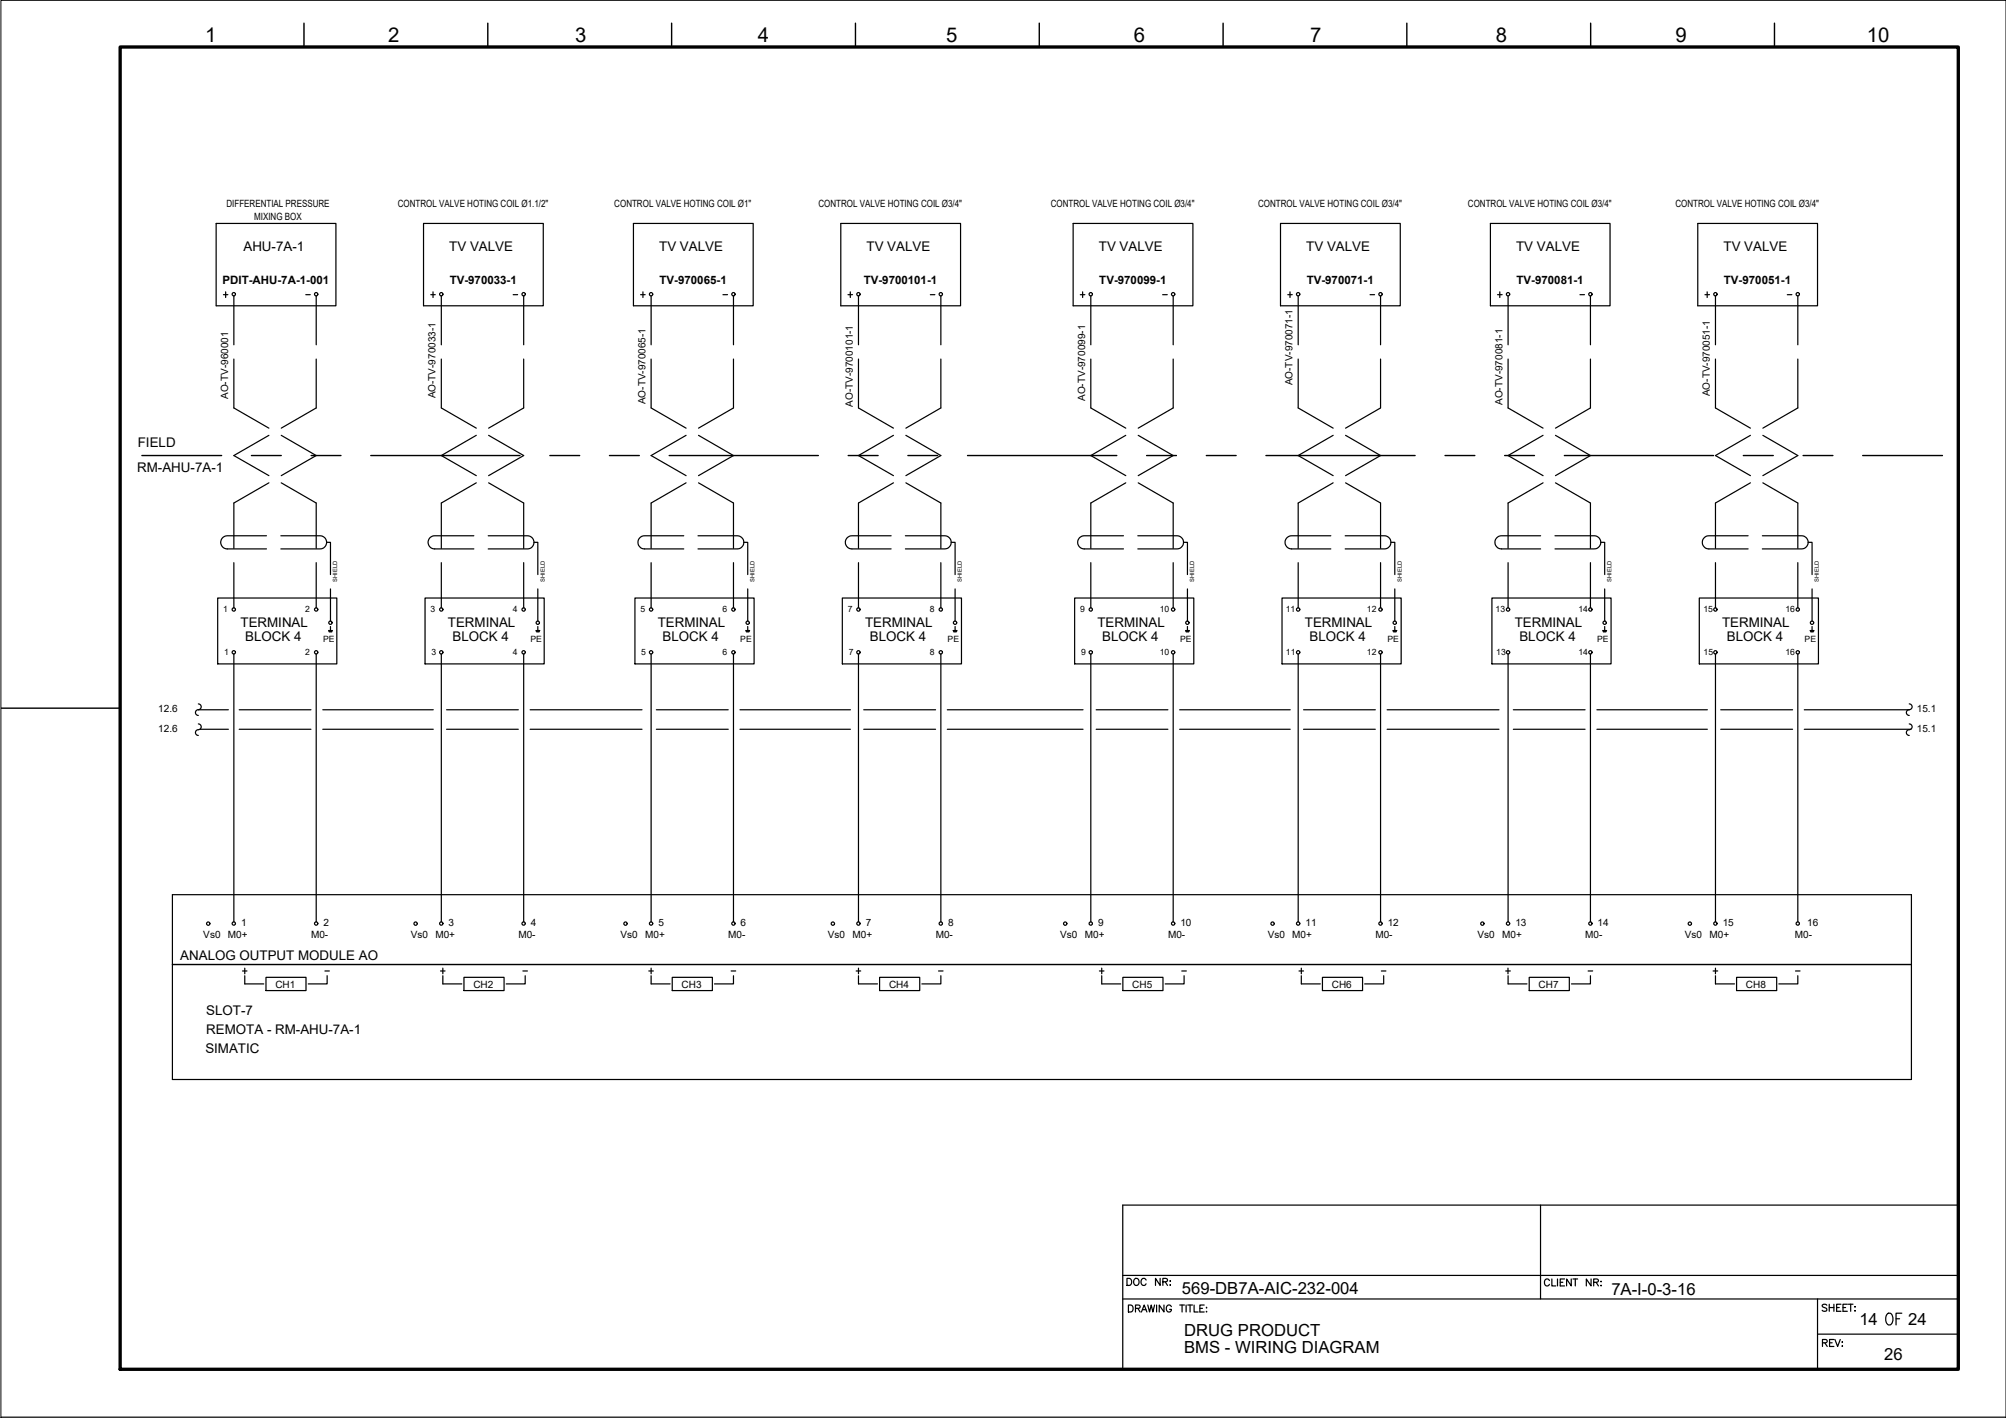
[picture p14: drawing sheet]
<svg xmlns="http://www.w3.org/2000/svg" width="420mm" height="297mm" viewBox="0 0 420 297" stroke-linecap="round" stroke-linejoin="round" font-family="sans-serif">
<defs><g id="words">
<text font-size="5.7" x="394.1" y="278.7">OF</text>
<g font-size="4.3">
<text x="42.9" y="8.8">1</text>
<text x="81.3" y="8.8">2</text>
<text x="120.5" y="8.8">3</text>
<text x="158.7" y="8.8">4</text>
<text x="198.2" y="8.8">5</text>
<text x="237.5" y="8.8">6</text>
<text x="274.4" y="8.8">7</text>
<text x="313.3" y="8.8">8</text>
<text x="350.9" y="8.8">9</text>
<text x="391" y="8.8">10</text>
</g>
<g font-size="4">
<text x="89.3" y="63.5">+</text>
<text x="176.7" y="63.5">+</text>
<text x="225.4" y="63.5">+</text>
<text x="268.8" y="63.5">+</text>
</g>
<g font-size="3.5">
<text x="247.5" y="271.1">569-DB7A-AIC-232-004</text>
<text x="337.5" y="271.2">7A-I-0-3-16</text>
<text x="248" y="279.9">DRUG PRODUCT</text>
<text x="389.4" y="277.5">14</text>
<text x="399.6" y="277.5">24</text>
<text x="248" y="283.5">BMS - WIRING DIAGRAM</text>
<text x="394.6" y="284.8">26</text>
</g>
<g font-size="2.8">
<text x="51" y="52.6">AHU-7A-1</text>
<text x="94.1" y="52.6">TV VALVE</text>
<text x="138.1" y="52.6">TV VALVE</text>
<text x="181.5" y="52.6">TV VALVE</text>
<text x="230.2" y="52.6">TV VALVE</text>
<text x="273.6" y="52.6">TV VALVE</text>
<text x="317.6" y="52.6">TV VALVE</text>
<text x="361" y="52.6">TV VALVE</text>
<text x="28.9" y="93.7">FIELD</text>
<text x="28.7" y="98.8">RM-AHU-7A-1</text>
<text x="50.4" y="131.4">TERMINAL</text>
<text x="93.8" y="131.4">TERMINAL</text>
<text x="137.8" y="131.4">TERMINAL</text>
<text x="181.2" y="131.4">TERMINAL</text>
<text x="229.9" y="131.4">TERMINAL</text>
<text x="273.3" y="131.4">TERMINAL</text>
<text x="317.3" y="131.4">TERMINAL</text>
<text x="360.7" y="131.4">TERMINAL</text>
<text x="51.4" y="134.3">BLOCK 4</text>
<text x="94.8" y="134.3">BLOCK 4</text>
<text x="138.8" y="134.3">BLOCK 4</text>
<text x="182.2" y="134.3">BLOCK 4</text>
<text x="230.9" y="134.3">BLOCK 4</text>
<text x="274.3" y="134.3">BLOCK 4</text>
<text x="318.2" y="134.3">BLOCK 4</text>
<text x="361.7" y="134.3">BLOCK 4</text>
<text x="37.8" y="201.2">ANALOG OUTPUT MODULE AO</text>
<text x="43.2" y="212.5">SLOT-7</text>
<text x="43" y="220.5">SIMATIC</text>
<text x="43.2" y="216.7">REMOTA - RM-AHU-7A-1</text>
</g>
<g font-size="2.6">
<text x="63.1" y="62.8">-</text>
<text x="106.5" y="62.8">-</text>
<text x="150.6" y="62.8">-</text>
<text x="194" y="62.8">-</text>
<text x="242.7" y="62.8">-</text>
<text x="286.1" y="62.8">-</text>
<text x="330.2" y="62.8">-</text>
<text x="373.6" y="62.8">-</text>
<text x="67" y="204.6">-</text>
<text x="108.7" y="204.6">-</text>
<text x="152.4" y="204.6">-</text>
<text x="195.8" y="204.6">-</text>
<text x="246.6" y="204.6">-</text>
<text x="288.6" y="204.6">-</text>
<text x="331.6" y="204.6">-</text>
<text x="375.4" y="204.6">-</text>
</g>
<g font-size="2.4">
<text x="46.6" y="59.5">PDIT-AHU-7A-1-001</text>
<text x="94.2" y="59.5">TV-970033-1</text>
<text x="138.2" y="59.5">TV-970065-1</text>
<text x="180.9" y="59.5">TV-9700101-1</text>
<text x="230.3" y="59.5">TV-970099-1</text>
<text x="273.7" y="59.5">TV-970071-1</text>
<text x="317.6" y="59.5">TV-970081-1</text>
<text x="361.1" y="59.5">TV-970051-1</text>
</g>
<g font-size="2.1">
<text x="47.4" y="43.5">DIFFERENTIAL PRESSURE</text>
<text x="53.2" y="46">MIXING BOX</text>
<text x="83.3" y="43.4">CONTROL VALVE HOTING COIL Ø1.1/2&quot;</text>
<text x="128.7" y="43.4">CONTROL VALVE HOTING COIL Ø1&quot;</text>
<text x="171.4" y="43.4">CONTROL VALVE HOTING COIL Ø3/4&quot;</text>
<text x="220.1" y="43.4">CONTROL VALVE HOTING COIL Ø3/4&quot;</text>
<text x="263.5" y="43.4">CONTROL VALVE HOTING COIL Ø3/4&quot;</text>
<text x="307.5" y="43.4">CONTROL VALVE HOTING COIL Ø3/4&quot;</text>
<text x="350.9" y="43.4">CONTROL VALVE HOTING COIL Ø3/4&quot;</text>
<text x="47.8" y="83.6" transform="rotate(-90 47.8 83.6)">AO-TV-960001</text>
<text x="91.2" y="83.5" transform="rotate(-90 91.2 83.5)">AO-TV-970033-1</text>
<text x="227.3" y="84" transform="rotate(-90 227.3 84)">AO-TV-970099-1</text>
<text x="270.7" y="80.7" transform="rotate(-90 270.7 80.7)">AO-TV-970071-1</text>
<text x="358.1" y="83" transform="rotate(-90 358.1 83)">AO-TV-970051-1</text>
<text x="135.2" y="84.7" transform="rotate(-90 135.2 84.7)">AO-TV-970065-1</text>
<text x="178.6" y="85.2" transform="rotate(-90 178.6 85.2)">AO-TV-9700101-1</text>
<text x="314.7" y="84.8" transform="rotate(-90 314.7 84.8)">AO-TV-970081-1</text>
<text x="33.1" y="149.2">12.6</text>
<text x="401.5" y="149.2">15.1</text>
<text x="33.1" y="153.4">12.6</text>
<text x="401.5" y="153.4">15.1</text>
<text x="42.6" y="196.5">Vs0</text>
<text x="47.8" y="196.5">M0+</text>
<text x="50.5" y="193.9">1</text>
<text x="65.2" y="196.5">M0-</text>
<text x="67.7" y="193.9">2</text>
<text x="86" y="196.5">Vs0</text>
<text x="91.2" y="196.5">M0+</text>
<text x="93.9" y="193.9">3</text>
<text x="108.6" y="196.5">M0-</text>
<text x="111.2" y="193.9">4</text>
<text x="130" y="196.5">Vs0</text>
<text x="135.1" y="196.5">M0+</text>
<text x="137.9" y="193.9">5</text>
<text x="152.5" y="196.5">M0-</text>
<text x="155.1" y="193.9">6</text>
<text x="173.4" y="196.5">Vs0</text>
<text x="178.6" y="196.5">M0+</text>
<text x="181.3" y="193.9">7</text>
<text x="196" y="196.5">M0-</text>
<text x="198.6" y="193.9">8</text>
<text x="222.1" y="196.5">Vs0</text>
<text x="227.2" y="196.5">M0+</text>
<text x="230" y="193.9">9</text>
<text x="244.6" y="196.5">M0-</text>
<text x="247.2" y="193.9">10</text>
<text x="265.5" y="196.5">Vs0</text>
<text x="270.7" y="196.5">M0+</text>
<text x="273.4" y="193.9">11</text>
<text x="288.1" y="196.5">M0-</text>
<text x="290.7" y="193.9">12</text>
<text x="309.5" y="196.5">Vs0</text>
<text x="314.6" y="196.5">M0+</text>
<text x="317.4" y="193.9">13</text>
<text x="332" y="196.5">M0-</text>
<text x="334.6" y="193.9">14</text>
<text x="352.9" y="196.5">Vs0</text>
<text x="358.1" y="196.5">M0+</text>
<text x="360.8" y="193.9">15</text>
<text x="375.9" y="196.5">M0-</text>
<text x="378.5" y="193.9">16</text>
<text x="57.7" y="206.9">CH1</text>
<text x="99.1" y="206.9">CH2</text>
<text x="142.8" y="206.9">CH3</text>
<text x="186.2" y="206.9">CH4</text>
<text x="237.2" y="206.9">CH5</text>
<text x="279" y="206.9">CH6</text>
<text x="322.3" y="206.9">CH7</text>
<text x="365.7" y="206.9">CH8</text>
</g>
<g font-size="1.8">
<text x="46.8" y="128.2">1</text>
<text x="63.9" y="128.3">2</text>
<text x="90.2" y="128.2">3</text>
<text x="107.4" y="128.3">4</text>
<text x="134.1" y="128.2">5</text>
<text x="151.3" y="128.3">6</text>
<text x="177.6" y="128.2">7</text>
<text x="194.8" y="128.3">8</text>
<text x="226.3" y="128.2">9</text>
<text x="242.9" y="128.3">10</text>
<text x="269.3" y="128.2">11</text>
<text x="286.3" y="128.3">12</text>
<text x="313.3" y="128.2">13</text>
<text x="330.6" y="128.3">14</text>
<text x="356.8" y="128.2">15</text>
<text x="374" y="128.3">16</text>
<text x="46.9" y="137.1">1</text>
<text x="63.9" y="137.2">2</text>
<text x="67.7" y="134.4">PE</text>
<text x="90.4" y="137.1">3</text>
<text x="107.4" y="137.2">4</text>
<text x="111.1" y="134.4">PE</text>
<text x="134.3" y="137.1">5</text>
<text x="151.3" y="137.2">6</text>
<text x="155" y="134.4">PE</text>
<text x="177.8" y="137.1">7</text>
<text x="194.8" y="137.2">8</text>
<text x="198.5" y="134.4">PE</text>
<text x="226.4" y="137.1">9</text>
<text x="242.9" y="137.2">10</text>
<text x="247.2" y="134.4">PE</text>
<text x="269.3" y="137.1">11</text>
<text x="286.3" y="137.2">12</text>
<text x="290.6" y="134.4">PE</text>
<text x="313.4" y="137.1">13</text>
<text x="330.6" y="137.2">14</text>
<text x="334.5" y="134.4">PE</text>
<text x="356.8" y="137.1">15</text>
<text x="374" y="137.2">16</text>
<text x="378" y="134.4">PE</text>
</g>
<g font-size="1.2">
<text x="70.7" y="121.8" transform="rotate(-90 70.7 121.8)">SHIELD</text>
<text x="114.1" y="121.8" transform="rotate(-90 114.1 121.8)">SHIELD</text>
<text x="158" y="121.8" transform="rotate(-90 158 121.8)">SHIELD</text>
<text x="201.5" y="121.8" transform="rotate(-90 201.5 121.8)">SHIELD</text>
<text x="250.1" y="121.8" transform="rotate(-90 250.1 121.8)">SHIELD</text>
<text x="293.6" y="121.8" transform="rotate(-90 293.6 121.8)">SHIELD</text>
<text x="337.5" y="121.8" transform="rotate(-90 337.5 121.8)">SHIELD</text>
<text x="381" y="121.8" transform="rotate(-90 381 121.8)">SHIELD</text>
</g>
</g></defs>
<!-- layer: G-TTLB-TTLB -->
<path d="M25.2 9.8h385v277h-385z" fill="none" stroke="#000" stroke-width=".7"/>
<!-- layer: G-TTLB-OTLN -->
<path d="M.2 296.8h419.9" fill="none" stroke="#000" stroke-width=".21"/>
<!-- layer: G-TTLB-INDX -->
<path d="M63.7 4.9v4.9M102.2 4.9v4.9M140.7 4.9v4.9M179.2 4.9v4.9M217.7 4.9v4.9M256.2 4.9v4.9M294.7 4.9v4.9M333.2 4.9v4.9M371.7 4.9v4.9M.2 148.3h25" fill="none" stroke="#000" stroke-width=".3"/>
<!-- layer: LGSP IA4$0$LG_PLOT -->
<path d="M322.7 252.4v19.7M235.2 267.2h175M235.2 272.1h175M380.7 279.5h29.5M380.7 272.1v14.7M235.2 286.8h175" fill="none" stroke="#000" stroke-width=".25"/>
<!-- layer: LG_PLOT -->
<g fill="none" stroke="#000" stroke-width=".25">
<path d="M410.2 252.4h-175v34.4M236.1 267.8h.4a.8 .8 0 0 1 .5 .7 .8 .8 0 0 1-.5 .8h-.4zM236.3 273.4h.5a.78 .78 0 0 1 .5 .7 .78 .78 0 0 1-.5 .7h-.5zM237.6 268a.54 .54 0 0 1 .6-.2 .54 .54 0 0 1 .4 .6v.3a.56 .56 0 0 1-.6 .6 .56 .56 0 0 1-.6-.6zM237.8 274.1l.9-.1v-.5l-.9-.1v1.4M238.3 274.1l.5 .7M239.1 274.8l.5-1.4 .6 1.4M239.3 274.3h.7M240.1 268.1a.54 .54 0 0 0-.7-.3 .54 .54 0 0 0-.4 .6v.3a.55 .55 0 0 0 .4 .6 .55 .55 0 0 0 .7-.4M240.4 273.4l.4 1.4 .3-1.4 .4 1.4 .3-1.4M242.3 273.4v1.4M243 267.8v1.5l-1-1.5v1.5"/>
<path d="M243.6 268.5l.8-.1 .1-.2v-.3l-.9-.1v1.5M243.8 273.4v1.4l-1-1.4v1.4M244.1 268.5l.4 .8M245 268.4h.2zM245 269.2h.2zM245.3 273.7a.55 .55 0 0 0-.6-.3 .55 .55 0 0 0-.4 .5v.4a.53 .53 0 0 0 .5 .5 .53 .53 0 0 0 .5-.5h-.3M247.1 273.4h1M247.6 273.4v1.4M248.4 273.4v1.4M248.8 273.4h1M249.3 273.4v1.4M250.1 273.4v1.4h.9"/>
<path d="M251.3 274.1h.6M252.2 273.4h-.9v1.4h.9M252.6 273.9h.2zM252.6 274.8h.2zM324.5 268.3a.54 .54 0 0 0-.6-.4 .54 .54 0 0 0-.4 .6v.3a.54 .54 0 0 0 .4 .6 .54 .54 0 0 0 .6-.4M325 267.9v1.5h.9M326.2 267.9v1.5M326.8 268.6h.5M327.7 267.9h-.9v1.5h.9M329.1 267.9v1.5l-1-1.5v1.5M329.5 267.9h.9M329.9 267.9v1.5"/>
<path d="M333.2 267.9v1.5l-.9-1.5v1.5M333.8 268.6l.8-.1 .2-.3-.4-.3h-.6v1.5M334.3 268.6l.5 .8M335.3 268.5h.1zM335.3 269.2v.2zM382.6 273.4a.55 .55 0 0 0-.5-.2 .55 .55 0 0 0-.4 .4l.9 .7v.2l-.3 .2-.6-.2M383.1 273.2v1.5M383.1 273.9h1M384.1 273.2v1.5M384.7 273.9h.5M385.6 273.2h-.9v1.5h.9M386 273.9h.6"/>
<path d="M386.9 273.2h-.9v1.5h.9M387.1 273.2h1M387.6 273.2v1.5M388.5 273.7v.1zM388.5 274.5v.2zM381.7 281.3l.9-.1 .1-.3-.3-.3h-.7v1.5M382.2 281.3l.5 .8M383.2 281.3h.6M384.1 280.6h-.9v1.5h.9M384.3 280.6l.6 1.5 .5-1.5M385.8 281.1h.1zM385.8 282h.1z"/>
</g>
<!-- layer: I_LIMIT_LINE -->
<g fill="none" stroke="#000" stroke-width=".3">
<path d="M29.7 95.4h16.7M52.7 95.4h6.2M65.2 95.4h6.2M77.7 95.4h31.2M115.2 95.4h6.2M127.7 95.4h6.2M140.2 95.4h31.2M177.7 95.4h6.2M190.2 95.4h6.2M202.6 95.4h31.3M240.2 95.4h6.2M252.7 95.4h6.2"/>
<path d="M265.2 95.4h31.2M302.7 95.4h6.2M315.2 95.4h6.2M327.7 95.4h31.2M365.1 95.4h6.3M377.7 95.4h6.2M390.1 95.4h16.7"/>
</g>
<!-- layer: 0 -->
<g fill="none" stroke="#000" stroke-width=".25">
<path d="M41.6 148.7h6.2M41.9 152.8h5.9M50.1 148.7h15M50.1 152.8h15M67.6 148.7h23.1M67.6 152.8h23.1M93.5 148.7h15.1M93.5 152.8h15.1M111 148.7h23.5M111 152.8h23.5M137.5 148.7h15M137.5 152.8h15"/>
<path d="M155 148.7h23.1M155 152.8h23.1M180.9 148.7h15.1M180.9 152.8h15.1M198.4 148.7h28.4M198.4 152.8h28.4M229.6 148.7h15M229.6 152.8h15M247.1 148.7h23.1M247.1 152.8h23.1M273 148.7h15.1M273 152.8h15.1"/>
<path d="M290.5 148.7h23.5M290.5 152.8h23.5M317 148.7h15M317 152.8h15M334.5 148.7h23.1M334.5 152.8h23.1M360.4 148.7h15.1M360.4 152.8h15.1M377.9 148.7h22M377.9 152.8h22.3M400.3 187.4v38.7"/>
</g>
<!-- layer: I_DATA -->
<g fill="none" stroke="#000" stroke-width=".25">
<path d="M45.3 46.8h25.1v17.3h-25.1zM88.7 46.8h25.1v17.3h-25.1zM132.7 46.8h25.1v17.3h-25.1zM176.1 46.8h25.1v17.3h-25.1zM224.8 46.8h25.1v17.3h-25.1zM268.2 46.8h25.1v17.3h-25.1zM312.2 46.8h25v17.3h-25zM355.6 46.8h25.1v17.3h-25.1zM46.8 61.7h.9M47.3 61.1v1.2M134.2 61.7h.9M134.7 61.1v1.2"/>
<path d="M313.7 61.7h.9M314.1 61.1v1.2M357.1 61.7h1M357.6 61.1v1.2M45.6 125.3h24.9v13.8h-24.9zM68.8 132.1h.8M68.9 132.2h.7M69 132.4h.5M69.2 131.2v.9M89 125.3h25v13.8h-25zM112.2 132.1h.9M112.3 132.2h.7"/>
<path d="M112.4 132.4h.5M112.6 131.2v.9M133 125.3h24.9v13.8h-24.9zM156.2 132.1h.8M156.3 132.2h.7M156.3 132.4h.6M156.6 131.2v.9M176.4 125.3h25v13.8h-25zM199.6 132.1h.8M199.7 132.2h.7M199.8 132.4h.5M200 131.2v.9"/>
<path d="M225.1 125.3h24.9v13.8h-24.9zM248.3 132.1h.8M248.4 132.2h.6M248.5 132.4h.5M248.7 131.2v.9M268.5 125.3h25v13.8h-25zM291.7 132.1h.9M291.8 132.2h.7M291.9 132.4h.5M292.1 131.2v.9M312.5 125.3h24.9v13.8h-24.9zM335.7 132.1h.8"/>
<path d="M335.8 132.2h.6M335.8 132.4h.6M336.1 131.2v.9M355.9 125.3h25v13.8h-25zM379.1 132.1h.8M379.2 132.2h.7M379.3 132.4h.5M379.5 131.2v.9M400.3 187.4h-364.2v38.7h364.2M36.1 202h364.2M50.8 203.4h.9M51.3 204.4v1.7h3.9"/>
<path d="M51.3 202.8v1.2M55.7 204.7h8.4v2.8h-8.4zM68.5 204.4v1.7h-3.9M92.3 203.4h.9M92.8 204.4v1.7h3.9M92.8 202.8v1.2M97.2 204.7h8.4v2.8h-8.4zM110 204.4v1.7h-4M135.9 203.4h.9M136.4 204.4v1.7h4M136.4 202.8v1.2M140.8 204.7h8.4v2.8h-8.4z"/>
<path d="M153.6 204.4v1.7h-4M179.3 203.4h1M179.8 204.4v1.7h4M179.8 202.8v1.2M184.2 204.7h8.4v2.8h-8.4zM197.1 204.4v1.7h-4M230.3 203.4h.9M230.8 202.8v1.2M230.8 204.4v1.7h3.9M235.2 204.7h8.4v2.8h-8.4zM248 204.4v1.7h-3.9M272.1 203.4h.9"/>
<path d="M272.6 204.4v1.7h3.9M272.6 202.8v1.2M277 204.7h8.4v2.8h-8.4zM289.8 204.4v1.7h-4M315.4 203.4h.9M315.8 202.8v1.2M315.9 204.4v1.7h3.9M320.3 204.7h8.4v2.8h-8.4zM333.1 204.4v1.7h-4M358.8 203.4h1M359.3 204.4v1.7h4M359.3 202.8v1.2"/>
<path d="M363.7 204.7h8.4v2.8h-8.4zM376.6 204.4v1.7h-4"/>
<circle cx="49" cy="61.6" r=".35"/>
<circle cx="136.4" cy="61.6" r=".35"/>
<circle cx="315.9" cy="61.6" r=".35"/>
<circle cx="359.3" cy="61.6" r=".35"/>
<circle cx="49" cy="127.7" r=".35"/>
<circle cx="49" cy="136.6" r=".35"/>
<circle cx="66.2" cy="136.6" r=".35"/>
<circle cx="66.2" cy="127.7" r=".35"/>
<circle cx="69.2" cy="130.4" r=".35"/>
<circle cx="92.4" cy="127.7" r=".35"/>
<circle cx="92.4" cy="136.6" r=".35"/>
<circle cx="109.7" cy="136.6" r=".35"/>
<circle cx="109.7" cy="127.7" r=".35"/>
<circle cx="112.6" cy="130.4" r=".35"/>
<circle cx="136.4" cy="136.6" r=".35"/>
<circle cx="136.4" cy="127.7" r=".35"/>
<circle cx="153.6" cy="127.7" r=".35"/>
<circle cx="153.6" cy="136.6" r=".35"/>
<circle cx="156.6" cy="130.4" r=".35"/>
<circle cx="179.8" cy="127.7" r=".35"/>
<circle cx="179.8" cy="136.6" r=".35"/>
<circle cx="197.1" cy="127.7" r=".35"/>
<circle cx="197.1" cy="136.6" r=".35"/>
<circle cx="200" cy="130.4" r=".35"/>
<circle cx="228.5" cy="127.7" r=".35"/>
<circle cx="228.5" cy="136.6" r=".35"/>
<circle cx="245.7" cy="136.6" r=".35"/>
<circle cx="245.7" cy="127.7" r=".35"/>
<circle cx="248.7" cy="130.4" r=".35"/>
<circle cx="271.9" cy="127.7" r=".35"/>
<circle cx="271.9" cy="136.6" r=".35"/>
<circle cx="289.1" cy="136.6" r=".35"/>
<circle cx="289.1" cy="127.7" r=".35"/>
<circle cx="292.1" cy="130.4" r=".35"/>
<circle cx="315.9" cy="136.6" r=".35"/>
<circle cx="315.9" cy="127.7" r=".35"/>
<circle cx="333.1" cy="127.7" r=".35"/>
<circle cx="333.1" cy="136.6" r=".35"/>
<circle cx="336.1" cy="130.4" r=".35"/>
<circle cx="359.3" cy="127.7" r=".35"/>
<circle cx="359.3" cy="136.6" r=".35"/>
<circle cx="376.5" cy="127.7" r=".35"/>
<circle cx="376.5" cy="136.6" r=".35"/>
<circle cx="379.5" cy="130.4" r=".35"/>
<circle cx="43.6" cy="193.5" r=".35"/>
<circle cx="49" cy="193.5" r=".35"/>
<circle cx="66.2" cy="193.5" r=".35"/>
<circle cx="87" cy="193.5" r=".35"/>
<circle cx="92.4" cy="193.5" r=".35"/>
<circle cx="109.7" cy="193.5" r=".35"/>
<circle cx="131" cy="193.5" r=".35"/>
<circle cx="136.4" cy="193.5" r=".35"/>
<circle cx="153.6" cy="193.5" r=".35"/>
<circle cx="174.4" cy="193.5" r=".35"/>
<circle cx="179.8" cy="193.5" r=".35"/>
<circle cx="197.1" cy="193.5" r=".35"/>
<circle cx="223.1" cy="193.5" r=".35"/>
<circle cx="228.5" cy="193.5" r=".35"/>
<circle cx="245.7" cy="193.5" r=".35"/>
<circle cx="266.5" cy="193.5" r=".35"/>
<circle cx="271.9" cy="193.5" r=".35"/>
<circle cx="289.1" cy="193.5" r=".35"/>
<circle cx="310.5" cy="193.5" r=".35"/>
<circle cx="315.9" cy="193.5" r=".35"/>
<circle cx="333.1" cy="193.5" r=".35"/>
<circle cx="353.9" cy="193.5" r=".35"/>
<circle cx="359.3" cy="193.5" r=".35"/>
<circle cx="376.5" cy="193.5" r=".35"/>
</g>
<!-- layer: I_TABS -->
<g fill="none" stroke="#000" stroke-width=".25">
<path d="M49 62v10.2M49 75.2v10.3l7.3 4.2M66.2 62v10.2M66.2 75.2v10.3l-7.3 4.2M92.4 62v10.2M92.4 75.2v10.3l7.4 4.2M109.7 62v10.2M109.7 75.2v10.3l-7.4 4.2M136.4 62v10.2M136.4 75.2v10.3l7.3 4.2M153.6 62v10.2M153.6 75.2v10.3l-7.3 4.2"/>
<path d="M179.8 62v10.2M179.8 75.2v10.3l7.3 4.2M197.1 62v10.2M197.1 75.2v10.3l-7.4 4.2M228.5 62v10.2M228.5 75.2v10.3l7.3 4.2M245.7 62v10.2M245.7 75.2v10.3l-7.3 4.2M271.9 62v10.2M271.9 75.2v10.3l7.3 4.2M289.2 62v10.2M289.2 75.2v10.3l-7.4 4.2"/>
<path d="M315.9 62v10.2M315.9 75.2v10.3l7.3 4.2M333.1 62v10.2M333.1 75.2v10.3l-7.3 4.2M359.3 62v10.2M359.3 75.2v10.3l7.3 4.2M376.6 62v10.2M376.6 75.2v10.3l-7.4 4.2M56.3 91.2l-7.3 4.2 7.3 4.2M58.9 91.2l7.3 4.2-7.3 4.2M99.8 91.2l-7.4 4.2 7.4 4.2M102.3 91.2l7.4 4.2-7.4 4.2"/>
<path d="M143.7 91.2l-7.3 4.2 7.3 4.2M146.3 91.2l7.3 4.2-7.3 4.2M187.1 91.2l-7.3 4.2 7.3 4.2M189.7 91.2l7.4 4.2-7.4 4.2M235.8 91.2l-7.3 4.2 7.3 4.2M238.4 91.2l7.3 4.2-7.3 4.2M279.2 91.2l-7.3 4.2 7.3 4.2M281.8 91.2l7.4 4.2-7.4 4.2M323.2 91.2l-7.3 4.2 7.3 4.2M325.8 91.2l7.3 4.2-7.3 4.2M366.6 91.2l-7.3 4.2 7.3 4.2M369.2 91.2l7.4 4.2-7.4 4.2"/>
<path d="M49 117.9v9.4M55.8 112.2h-8.2a1.38 1.38 0 0 0-1.4 1.4 1.38 1.38 0 0 0 1.4 1.4h8.2M56.3 101.1l-7.3 4.3v9.5M58.8 112.2h8.2a1.38 1.38 0 0 1 1.4 1.4 1.38 1.38 0 0 1-1.4 1.4h-8.2M58.9 101.1l7.3 4.3v9.5M66.2 117.9v9.4M68.4 113.6h.8v6.8M92.4 117.9v9.4M99.3 112.2h-8.3a1.38 1.38 0 0 0-1.3 1.4 1.38 1.38 0 0 0 1.3 1.4h8.3M99.8 101.1l-7.4 4.3v9.5M102.3 112.2h8.2a1.38 1.38 0 0 1 1.4 1.4 1.38 1.38 0 0 1-1.4 1.4h-8.2M102.3 101.1l7.4 4.3v9.5"/>
<path d="M109.7 117.9v9.4M111.8 113.6h.8v6.8M136.4 117.9v9.4M143.2 112.2h-8.2a1.38 1.38 0 0 0-1.4 1.4 1.38 1.38 0 0 0 1.4 1.4h8.2M143.7 101.1l-7.3 4.3v9.5M146.2 112.2h8.2a1.38 1.38 0 0 1 1.4 1.4 1.38 1.38 0 0 1-1.4 1.4h-8.2M146.3 101.1l7.3 4.3v9.5M153.6 117.9v9.4M155.8 113.6h.8v6.8M179.8 117.9v9.4M186.6 112.2h-8.2a1.38 1.38 0 0 0-1.3 1.4 1.38 1.38 0 0 0 1.3 1.4h8.2M187.1 101.1l-7.3 4.3v9.5"/>
<path d="M189.6 112.2h8.2a1.38 1.38 0 0 1 1.4 1.4 1.38 1.38 0 0 1-1.4 1.4h-8.2M189.7 101.1l7.4 4.3v9.5M197.1 117.9v9.4M199.2 113.6h.8v6.8M228.5 117.9v9.4M235.3 112.2h-8.2a1.38 1.38 0 0 0-1.4 1.4 1.38 1.38 0 0 0 1.4 1.4h8.2M235.8 101.1l-7.3 4.3v9.5M238.3 112.2h8.2a1.38 1.38 0 0 1 1.4 1.4 1.38 1.38 0 0 1-1.4 1.4h-8.2M238.4 101.1l7.3 4.3v9.5M245.7 117.9v9.4M247.9 113.6h.8v6.8M271.9 117.9v9.4"/>
<path d="M278.7 112.2h-8.2a1.38 1.38 0 0 0-1.4 1.4 1.38 1.38 0 0 0 1.4 1.4h8.2M279.2 101.1l-7.3 4.3v9.5M281.7 112.2h8.3a1.38 1.38 0 0 1 1.3 1.4 1.38 1.38 0 0 1-1.3 1.4h-8.3M281.8 101.1l7.4 4.3v9.5M289.2 117.9v9.4M291.3 113.6h.8v6.8M315.9 117.9v9.4M322.7 112.2h-8.2a1.38 1.38 0 0 0-1.4 1.4 1.38 1.38 0 0 0 1.4 1.4h8.2M323.2 101.1l-7.3 4.3v9.5M325.7 112.2h8.2a1.38 1.38 0 0 1 1.4 1.4 1.38 1.38 0 0 1-1.4 1.4h-8.2M325.8 101.1l7.3 4.3v9.5M333.1 117.9v9.4"/>
<path d="M335.3 113.6h.8v6.8M359.3 117.9v9.4M366.1 112.2h-8.2a1.38 1.38 0 0 0-1.4 1.4 1.38 1.38 0 0 0 1.4 1.4h8.2M366.6 101.1l-7.3 4.3v9.5M369.1 112.2h8.2a1.38 1.38 0 0 1 1.4 1.4 1.38 1.38 0 0 1-1.4 1.4h-8.2M369.2 101.1l7.4 4.3v9.5M376.6 117.9v9.4M378.7 113.6h.8v6.8M49 137v56.1M66.2 137v56.1M69.2 123.4v6.7M92.4 137v56.1"/>
<path d="M109.7 137v56.1M112.6 123.4v6.7M136.4 137v56.1M153.6 137v56.1M156.6 123.4v6.7M179.8 137v56.1M197.1 137v56.1M200 123.4v6.7M228.5 137v56.1M245.7 137v56.1M248.7 123.4v6.7M271.9 137v56.1"/>
<path d="M289.2 137v56.1M292.1 123.4v6.7M315.9 137v56.1M333.1 137v56.1M336.1 123.4v6.7M359.3 137v56.1M376.6 137v56.1M379.5 123.4v6.7M41.5 147.5a.64 .64 0 0 1 .6 .7 .64 .64 0 0 1-.8 .5 .6 .6 0 0 0-.4 .7 .6 .6 0 0 0 .6 .5M41.5 151.6a.64 .64 0 0 1 .6 .8 .64 .64 0 0 1-.8 .5 .6 .6 0 0 0-.4 .7 .6 .6 0 0 0 .6 .5M399.9 147.5a.64 .64 0 0 1 .6 .7 .64 .64 0 0 1-.8 .5 .6 .6 0 0 0-.4 .7 .6 .6 0 0 0 .6 .5M399.9 151.6a.64 .64 0 0 1 .6 .8 .64 .64 0 0 1-.8 .5 .6 .6 0 0 0-.4 .7 .6 .6 0 0 0 .6 .5"/>
</g>
<!-- layer: 0 -->
<path d="M.2 .1h420v296.9h-420z" fill="none" stroke="#000" stroke-width=".21"/>
<use href="#words"/>
</svg>
